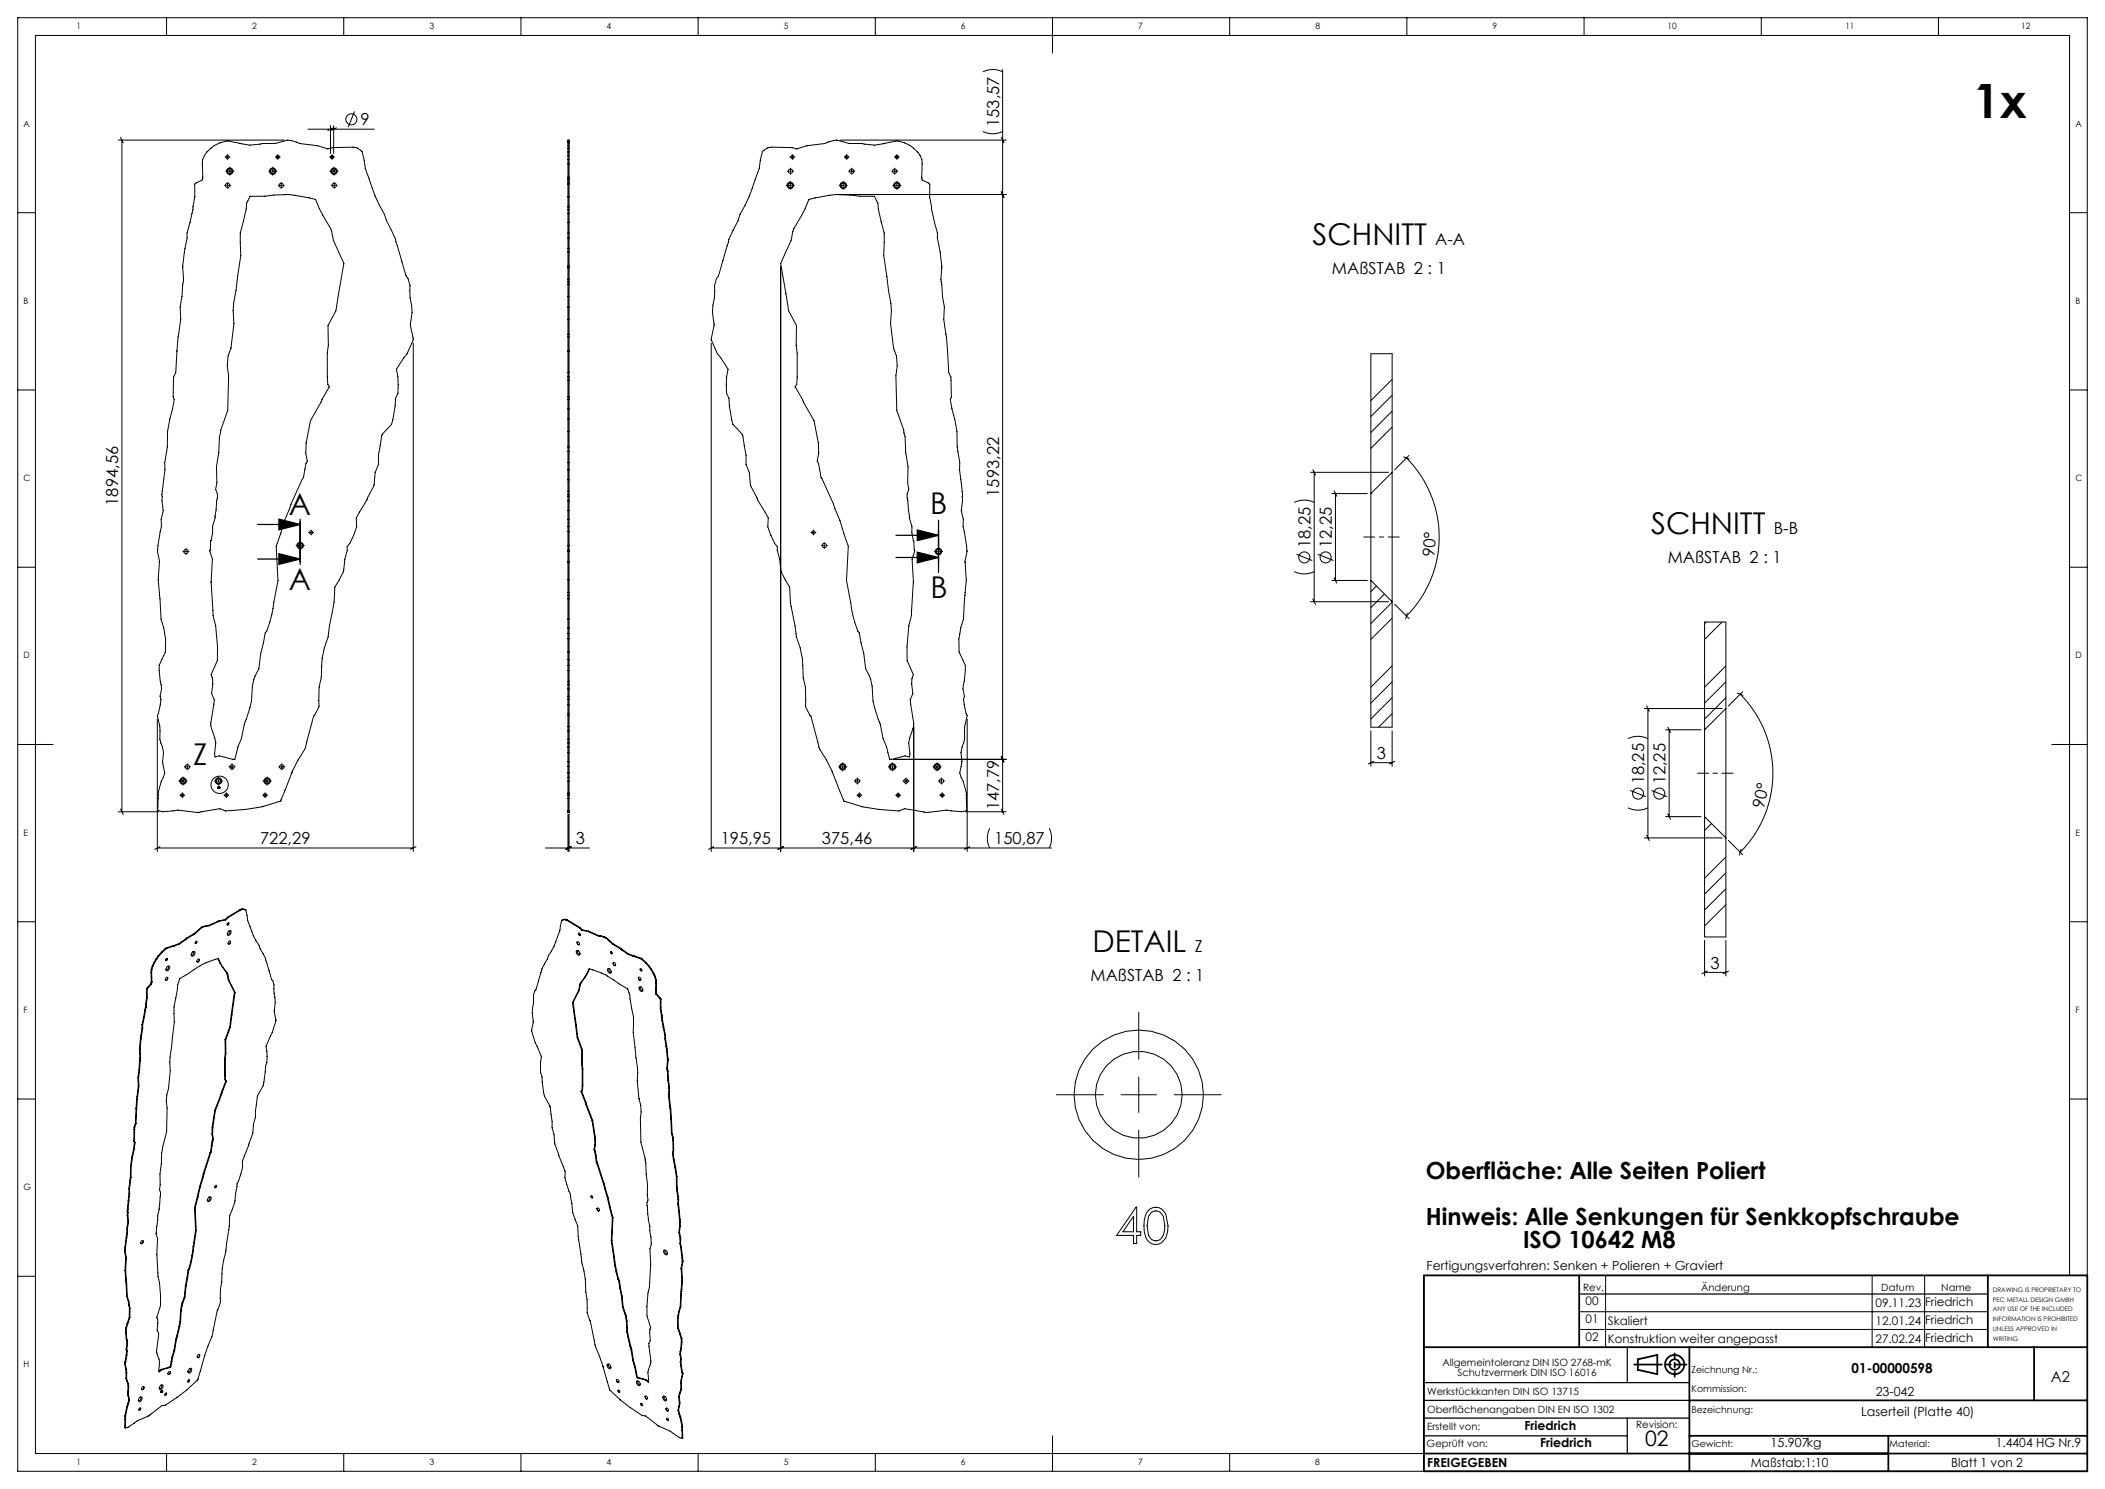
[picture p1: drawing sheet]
<svg xmlns="http://www.w3.org/2000/svg" width="594mm" height="420mm" viewBox="0 0 594 420" stroke-linecap="round" stroke-linejoin="round" font-family="sans-serif">
<defs><g id="words">
<text font-size="13.3" x="556.9" y="33.2">1x</text>
<g font-size="8.5">
<text x="370.4" y="69.1">SCHNITT</text>
<text x="81.5" y="145.3">A</text>
<text x="262.5" y="145.1">B</text>
<text x="465.9" y="150.6">SCHNITT</text>
<text x="81.5" y="166.3">A</text>
<text x="262.6" y="168.6">B</text>
<text x="54.6" y="215.9">Z</text>
<text x="308.2" y="268.5">DETAIL</text>
</g>
<g font-size="6.7">
<text x="402.3" y="332.6">Oberfläche: Alle Seiten Poliert</text>
<text x="402.3" y="345.5">Hinweis: Alle Senkungen für Senkkopfschraube</text>
<text x="429.8" y="352">ISO 10642 M8</text>
</g>
<text font-size="6" x="464.2" y="407.8">02</text>
<g font-size="4.7">
<text x="101.7" y="35.4">9</text>
<text x="281.9" y="35.8" transform="rotate(-90 281.9 35.8)">153,57</text>
<text x="405" y="69.1">A-A</text>
<text x="375.8" y="77.3">MAßSTAB 2 : 1</text>
<text x="33.4" y="142.6" transform="rotate(-90 33.4 142.6)">1894,56</text>
<text x="281.9" y="140.1" transform="rotate(-90 281.9 140.1)">1593,22</text>
<text x="369.8" y="154.7" transform="rotate(-90 369.8 154.7)">18,25</text>
<text x="375.8" y="154.7" transform="rotate(-90 375.8 154.7)">12,25</text>
<text x="500.5" y="150.6">B-B</text>
<text x="404.8" y="157.1" transform="rotate(-86 404.8 157.1)">90°</text>
<text x="470.6" y="158.8">MAßSTAB 2 : 1</text>
<text x="388.6" y="214.1">3</text>
<text x="463.9" y="221.3" transform="rotate(-90 463.9 221.3)">18,25</text>
<text x="469.9" y="221.3" transform="rotate(-90 469.9 221.3)">12,25</text>
<text x="281.9" y="228.6" transform="rotate(-90 281.9 228.6)">147,79</text>
<text x="497.7" y="228.3" transform="rotate(-77 497.7 228.3)">90°</text>
<text x="73.4" y="238.2">722,29</text>
<text x="162.5" y="238.2">3</text>
<text x="203.4" y="238.2">195,95</text>
<text x="231.9" y="238.2">375,46</text>
<text x="280.6" y="238.2">150,87</text>
<text x="337.1" y="268.5">Z</text>
<text x="482.7" y="273.3">3</text>
<text x="307.7" y="276.7">MAßSTAB 2 : 1</text>
</g>
<text font-size="4.2" x="578.7" y="389.8">A2</text>
<text font-size="3.9" x="522.5" y="387.2">01-00000598</text>
<g font-size="3.5">
<text x="402.6" y="358.2">Fertigungsverfahren: Senken + Polieren + Graviert</text>
<text x="529.3" y="393.8">23-042</text>
<text x="525.2" y="399.3">Laserteil (Platte 40)</text>
<text x="430.2" y="403.4">Friedrich</text>
<text x="402.7" y="413.9">FREIGEGEBEN</text>
<text x="434.6" y="408.2">Friedrich</text>
<text x="494" y="413.9">Maßstab:1:10</text>
<text x="499.6" y="408.2">15.907kg</text>
<text x="550.6" y="413.9">Blatt 1 von 2</text>
<text x="563.2" y="408.2">1.4404 HG Nr.9</text>
</g>
<g font-size="3.3">
<text x="447.5" y="368.2">00</text>
<text x="529.2" y="368.8">09.11.23</text>
<text x="543.2" y="368.5">Friedrich</text>
<text x="447.5" y="373.2">01</text>
<text x="453.7" y="373.8">Skaliert</text>
<text x="529.2" y="373.8">12.01.24</text>
<text x="543.2" y="373.5">Friedrich</text>
<text x="447.5" y="378.2">02</text>
<text x="453.7" y="378.8">Konstruktion weiter angepasst</text>
<text x="529.2" y="378.8">27.02.24</text>
<text x="543.2" y="378.5">Friedrich</text>
</g>
<g font-size="2.8">
<text x="446.7" y="364.1">Rev.</text>
<text x="480" y="364.1">Änderung</text>
<text x="530.9" y="364.1">Datum</text>
<text x="547.8" y="364.1">Name</text>
<text x="407" y="385.2">Allgemeintoleranz DIN ISO 2768-mK</text>
<text x="411.3" y="388">Schutzvermerk DIN ISO 16016</text>
<text x="402.7" y="393.4">Werkstückkanten DIN ISO 13715</text>
<text x="402.7" y="398.6">Oberflächenangaben DIN EN ISO 1302</text>
<text x="402.7" y="403.4">Erstellt von:</text>
<text x="461.7" y="402.7">Revision:</text>
<text x="402.6" y="408.2">Geprüft von:</text>
</g>
<g font-size="2.7">
<text x="477.3" y="387.2">Zeichnung Nr.:</text>
<text x="477.3" y="392.7">Kommission:</text>
<text x="477.3" y="398.6">Bezeichnung:</text>
<text x="477.3" y="408.2">Gewicht:</text>
<text x="533.2" y="408.2">Material:</text>
</g>
<g font-size="2.5">
<text x="21.6" y="8.2">1</text>
<text x="71.2" y="8.2">2</text>
<text x="121.2" y="8.2">3</text>
<text x="171.2" y="8.2">4</text>
<text x="221.2" y="8.2">5</text>
<text x="271.2" y="8.2">6</text>
<text x="321.2" y="8.2">7</text>
<text x="371.2" y="8.2">8</text>
<text x="421.2" y="8.2">9</text>
<text x="470.5" y="8.2">10</text>
<text x="520.8" y="8.2">11</text>
<text x="570.3" y="8.2">12</text>
<text x="6.7" y="35.7">A</text>
<text x="585.7" y="35.7">A</text>
<text x="6.7" y="85.7">B</text>
<text x="585.7" y="85.7">B</text>
<text x="6.7" y="135.7">C</text>
<text x="585.7" y="135.7">C</text>
<text x="6.7" y="185.7">D</text>
<text x="585.7" y="185.7">D</text>
<text x="6.7" y="235.7">E</text>
<text x="585.7" y="235.7">E</text>
<text x="6.7" y="285.7">F</text>
<text x="585.7" y="285.7">F</text>
<text x="6.7" y="335.7">G</text>
<text x="6.7" y="385.7">H</text>
<text x="21.6" y="413.2">1</text>
<text x="71.2" y="413.2">2</text>
<text x="121.2" y="413.2">3</text>
<text x="171.2" y="413.2">4</text>
<text x="221.2" y="413.2">5</text>
<text x="271.2" y="413.2">6</text>
<text x="321.2" y="413.2">7</text>
<text x="371.2" y="413.2">8</text>
</g>
<g font-size="1.8">
<text x="562.4" y="364.4">DRAWING IS PROPRIETARY TO</text>
<text x="562.4" y="367.2">PEC METALL DESIGN GMBH</text>
<text x="562.4" y="369.9">ANY USE OF THE INCLUDED</text>
<text x="562.4" y="372.7">INFORMATION IS PROHIBITED</text>
<text x="562.4" y="375.4">UNLESS APPROVED IN</text>
<text x="562.4" y="378.2">WRITING</text>
</g>
</g></defs>
<g fill="none" stroke="#000" stroke-width=".28">
<path d="M47 5v5M97 5v5M147 5v5M197 5v5M247 5v5M282.9 19.6v209.4M297 5v10M347 5v5M397 5v5M447 5v5M497 5v5M547 5v5"/>
<path d="M33.4 39.5h46.8M34 38.8l.8 1.5M34.4 39.5v189.5M86.9 36.4h18.7M93.3 35.4v7.9M94 36.1l-1.5 .7M94.2 35.4v7.9M94.9 36.1l-1.5 .7M100 31.4l-1.7 4.5M160.3 39.5h.3v189.7h-.3zM160.3 39.8h.3M160.3 39.7h.3"/>
<path d="M237.1 39.5h46.8M277.4 37.1a6.2 6.2 0 0 0 5.5 0M277.4 20.3a6.2 6.2 0 0 1 5.5 0M282.5 38.8l.8 1.5M5 60h5M58.4 42.9a7.9 7.9 0 0 1 9.4-2.5 10.1 10.1 0 0 0 6.3 .1h3.7l3.4-1 3.4 1 5.1 .6 2.8 .9 1.3-.4 5.8-.1a3.4 3.4 0 0 1 2.6 1.2l.9 4.8 1.1 3a40.7 40.7 0 0 0 4.3 10l.5 1.7 2.6 5.3 3 10.3 .5 .7 .6 2v3.5a14.9 14.9 0 0 1 .1 7.8l.8 4.1-1.7 3.9-3 4.4 .4 2.1v4.6l-.7 1.5-.1 2.1-.6 3.9-.4 1.3-2.6 2.8-.2 .5-.9 5.4v2.6l-.9 2.3-.4 3.8-1.9 3.9-3.1 5.1 .2 2.5-2 4.6-.7 1v1l-.7 2.5-.4 3.6-2.4 4.3-.2 4.2-1.3 6.7-.4 3.1a26.3 26.3 0 0 0-1.9 11.5l-.7 2.7v5.5l-1.2 2.4-.3 .3-2.5 9.4a21.7 21.7 0 0 0-3.6 6.6l-3.2 8a46 46 0 0 1-15.5 2.7l-1.7-.6-6.2 1.1-5.6-.7-4.3 .5-1.4-.4a19 19 0 0 1 1.6-9.3l.4-1.3-.6-3.1a10.4 10.4 0 0 0-.8-6.4v-3.6l-.7-3.1 .3-.6 .5-2.4 .2-1.6-.2-.8 .4-2.1-.7-5.2v-1.4l1.8-3.8a23 23 0 0 0-1.3-9.3l-.4-6.6a29.7 29.7 0 0 1 0-9.6 14.1 14.1 0 0 1 .2-8.5l.4-1.4-.1-2 .6-2.5-.4-2.7 .1-1.3a32.5 32.5 0 0 1 .7-7.5v-2l.7-4.4 .1-4.4 1.9-9-.3-.7 .1-5.7 .6-1.3 .6-10 .8-4.9-.2-3.5 .5-3a32 32 0 0 0 .3-8.4l.4-4.1 .8-4v-1.4l1.6-6.6 .6-3.6-.1-3.6 2.1-1.1 .2-.9v-4.9zM63.4 52.3h.3M63.5 44.3h.2M63.7 48.3h.6M64 44.3h.5M64 52.3h.5M64.2 43.6v.2"/>
<path d="M64.2 44v.5M64.2 44.8v.2M64.2 51.4v.4M64.2 52v.5M64.2 52.8v.4M64.6 48.3h.5M64.7 44.3h.2M64.7 52.3h.4M64.8 47.1v.7M64.8 48v.5M64.8 48.8v.7M65.3 48.3h.7"/>
<path d="M70.5 55.4l4.3-.1a29 29 0 0 1 14.3 1l2 4.4 2.2 3.8 .8 3.3 2.9 6.5-2.2 13.4-2.2 4.1 .1 5.6-.3 2.2v6.8l.1 2 .4 .7-5.3 9.5-1.2 6.3-.1 2.9 .4 2.3-.4 .7-.7 3.9a130.9 130.9 0 0 0-7.7 19.4l.5 9.7-1.1 6.2a31.4 31.4 0 0 1-2 8.1l-.5 .4-1.2 5.8-.6 4.3a14.2 14.2 0 0 0-2 9.2l-.5 1.8a42.5 42.5 0 0 0-2.4 8.7l-1 2.4-.8 3.5-4.4-1-1.2 .3-.2-.8 .4-3.2-1.4-4.8 1-7.3-.8-1.7a6.9 6.9 0 0 0-.1-5.4l1.7-4 .1-3.8-.5-6-.8-2.9a71.6 71.6 0 0 1-.2-15.8l-.7-2.4 .2-2.8 .6-2.4v-1.7a36.9 36.9 0 0 0 1.4-9.1l-.5-1.4 .3-1.9-.1-4.4 .6-4 .2-4.6 .4-1.8 2-5.5 .2-9.8a11 11 0 0 1 .7-7.9l.8-6.8-.2-3.7 .1-2.1 2-13.5-.1-6.3 1.7-6.7 .1-1.7zM75.8 48.3h.7M76.7 48.3h.5M77 47.1v.7M77 48v.5M77 48.8v.7M77.5 48.3h.6M77.7 44.3h.2M78.1 44.3h.5M78.4 43.6v.2M78.4 44v.5M78.4 44.8v.2"/>
<path d="M78.5 52.3h.4M78.9 44.3h.2M79.1 52.3h.5M79.4 51.4v.4M79.4 52v.5M79.4 52.8v.4M79.9 52.3h.3M93 44.3h.2M93.1 48.3h.7M93.4 52.3h.4M93.5 44.3h.5M93.7 43.6v.2"/>
<path d="M93.7 44v.5M93.7 44.8v.2M94 48.3h.5M94.1 52.3h.5M94.2 44.3h.2M94.3 47.1v.7M94.3 48v.5M94.3 48.8v.7M94.3 51.4v.4M94.3 52v.5M94.3 52.8v.4M94.8 48.3h.6"/>
<path d="M94.8 52.3h.4M160.3 59.1h.3M160.3 58.3h.3M160.3 55.5h.3M160.3 51.9h.3M160.3 51.6h.3M160.3 50.8h.3M160.3 50.4h.3M160.3 46.2h.3M160.3 45h.3M160.3 49.9h.3M160.3 43.8h.3"/>
<path d="M160.3 42.9h.3M160.3 41.8h.3M160.3 41.1h.3M160.3 40.3h.3M215.1 42.7a3.4 3.4 0 0 1 2.6-1.2l5.8 .1 1.3 .4 2.8-.9 5.1-.6 3.4-1 3.5 1h3.6a10.8 10.8 0 0 0 6.5-.1 7.7 7.7 0 0 1 9.2 2.5l1.2 2.1v4.9l.2 .9 2.1 1.1-.1 3.6 .6 3.6 1.6 6.6v1.4l.8 4a21.3 21.3 0 0 1 .2 7.7l.5 4.8 .5 3-.2 3.5 .8 4.9 .6 10 .6 1.3 .2 5.7-.3 .7 1.8 9 .1 4.4 .7 4.4v2a32.5 32.5 0 0 1 .7 7.5l.1 1.3-.4 2.7 .6 2.5v2l.3 1.4a15.7 15.7 0 0 1 .2 8.7l.4 4.9-.8 11.1a23 23 0 0 0-1.3 9.3l1.8 3.8v1.4l-.7 5.2 .5 2.1-.3 .8 .2 1.6 .5 2.4 .3 .6-.7 3.1v3.6a10.4 10.4 0 0 0-.8 6.4l-.6 3.1 .4 1.3a9.2 9.2 0 0 1 1.5 5.9l.1 3.4-1.4 .4-4.3-.5-5.6 .7-6.2-1.1-1.6 .6a43.4 43.4 0 0 1-15.6-2.7l-3.2-8.2a26.2 26.2 0 0 0-3.6-6.4l-2.5-9.4-.3-.3-1.2-2.4v-5.5l-.6-2.7a26.3 26.3 0 0 0-2-11.5l-.4-3.1-1.3-6.7-.2-4.2-2.3-4.3-.5-3.6-.7-2.5 .1-1-.8-1-1.9-4.6 .1-2.5-3-5.1-2-3.9-.3-3.8-1-2.3v-2.6l-.9-5.4-.2-.5-2.6-2.8-.3-1.3-.7-3.9-.1-2.1-.7-1.5v-4.6l.5-2.1-3.1-4.4-1.7-4a11.9 11.9 0 0 0 .3-7.7l.6-4.1v-3.5l.6-2 .6-.7 2.9-10.3 2.6-5.3 .5-1.7a40.7 40.7 0 0 0 4.3-10l1.2-3zM221.8 52.3h.7M222.2 48.3h.4M222.8 52.3h.5M222.8 48.3h.5M222.9 44.3h.2M223 51.1v.7M223 52v.5"/>
<path d="M223 52.8v.7M223.1 47.4v.4M223.1 48v.5M223.1 48.8v.4M223.4 44.3h.5M223.5 52.3h.7M223.6 48.3h.3M223.6 43.6v.2M223.6 44v.5M223.6 44.8v.2M224.1 44.3h.2M228.3 56.3a29 29 0 0 1 14.3-1l4.2 .1 .9 1.9 .2 1.7 1.6 6.7-.1 6.3 2 13.5 .1 2.1-.2 3.7 .8 6.8a11 11 0 0 1 .7 7.9l.3 9.8 1.9 5.5 .4 1.8 .2 4.6 .6 4-.1 4.4 .4 1.9-.5 1.4 .2 1.7a29.5 29.5 0 0 0 1.1 7.4v1.7l.6 2.4 .2 2.8-.7 2.4a71.6 71.6 0 0 1-.2 15.8l-.7 2.9-.6 6 .1 3.8 1.7 4a6.9 6.9 0 0 0-.1 5.4l-.7 1.7 .9 7.3-1.4 4.8 .4 3.2-.2 .8-1.2-.3-4.4 1-.8-3.5-1-2.4a42.5 42.5 0 0 0-2.4-8.7l-.4-1.8a14.2 14.2 0 0 0-2.1-9.2l-.6-4.3-1.2-5.8-.4-.4a31.4 31.4 0 0 1-2-8.1l-1.2-6.2 .5-9.7-2.4-7.3a102.5 102.5 0 0 0-5.3-12.1l-.7-3.9-.4-.7 .4-2.3-.1-2.9-1.2-6.3-5.3-9.5 .4-.7 .2-2v-6.8l-.3-2.2 .1-5.6-2.3-4.1-2.2-13.4 2.9-6.5 .8-3.3 2.2-3.8z"/>
<path d="M236.8 52.3h.7M236.9 54.9h47M237.7 52.3h.5M238 51.1v.7M238 52v.5M238 52.8v.7M238.2 44.3h.2M238.5 52.3h.6M238.7 44.3h.5M238.9 43.6v.2M238.9 44v.5M238.9 44.8v.2"/>
<path d="M239.4 44.3h.2M239.5 48.3h.4M240.1 48.3h.5M240.4 47.4v.4M240.4 48v.5M240.4 48.8v.4M240.9 48.3h.3M251.6 48.3h.4M251.9 52.3h.7M252.2 48.3h.5M252.4 44.3h.2M252.5 47.4v.4"/>
<path d="M252.5 48v.5M252.5 48.8v.4M252.8 52.3h.5M252.9 44.3h.5M253 48.3h.3M253.1 51.1v.7M253.1 52v.5M253.1 52.8v.7M253.1 43.6v.2M253.1 44v.5M253.1 44.8v.2M253.6 52.3h.7"/>
<path d="M253.6 44.3h.2M282.5 54.1l.8 1.5M584 60h5M160.3 75.5h.3M160.3 75.2h.3M160.3 75h.3M160.3 78.8h.3M160.3 71.1h.3M160.3 79.5h.3M160.3 70.1h.3M160.3 67.1h.3M160.3 65.7h.3"/>
<path d="M160.3 62.7h.3M160.3 60.2h.3M220.3 75.3v164.9M116.6 96.8v143.4M160.3 99.1h.3M160.3 98.9h.3M160.3 95h.3M160.3 94.3h.3M160.3 90.1h.3M160.3 86.6h.3M160.3 83.6h.3M160.3 80.1h.3"/>
<path d="M200.7 96.8v143.4M5 110h5M160.3 118.2h.3M160.3 115.3h.3M160.3 112.7h.3M160.3 112h.3M160.3 107.2h.3M160.3 106.3h.3M160.3 105h.3M392.8 107l-6 6M392.8 111.5l-6 6M392.8 116l-6 6"/>
<path d="M584 110h5M160.3 139.6h.3M160.3 138.6h.3M160.3 135.3h.3M160.3 132.5h.3M160.3 130.5h.3M160.3 127.4h.3M160.3 126.1h.3M160.3 121.7h.3M369.8 133.2h22M370.5 132.5l.7 1.5M370.8 133.2v36.5"/>
<path d="M375.8 139.2h10M376.5 138.5l.7 1.5M376.8 139.2v24.5M386.8 139.2v24.5M392.8 120.5l-6 6M392.8 133.2v36.5M392.8 133.2v-33.4h-6v39.4M392.8 133.2l-6 6M396.1 128.9l1.6 .6M396.9 129.2a31.5 31.5 0 0 1 0 44.6M397.6 128.5l-4 4M5 160h5"/>
<path d="M51.6 155.6h.4M52.2 155.6h.5M52.5 154.7v.4M52.5 155.3v.5M52.5 156.1v.3M53 155.6h.3M83.5 153.9h.7M84.5 153.9h.5M84.7 152.7v.7M84.7 153.6v.5M84.7 154.4v.6M85.2 153.9h.7"/>
<path d="M87.1 150.2h.2M87.5 150.2h.5M87.8 149.5v.2M87.8 149.9v.5M87.8 150.7v.2M88.3 150.2h.2M160.3 155.5h.3M160.3 155.2h.3M160.3 158.4h.3M160.3 153.9h.3M160.3 149.9h.3M160.3 158.6h.3"/>
<path d="M160.3 148.5h.3M160.3 146.5h.3M160.3 144h.3M160.3 140h.3M160.3 141.3h.3M228.8 150.2h.2M229.3 150.2h.5M229.5 149.5v.2M229.5 149.9v.5M229.5 150.7v.2M230 150.2h.2M231.7 153.9h.4"/>
<path d="M232.4 153.9h.5M232.6 153v.4M232.6 153.6v.5M232.6 154.4v.3M233.1 153.9h.4M263.7 155.6h.6M264.6 155.6h.5M264.8 154.4v.7M264.8 155.3v.5M264.8 156.1v.6M265.3 155.6h.7M365.2 141.7a6.3 6.3 0 0 1 5.6 0"/>
<path d="M365.8 156.3l4.5 1.8M371.8 156.3l4.5 1.8M584 160h5M160.3 163.5h.3M160.3 167.1h.3M160.3 168h.3M160.3 168.9h.3M160.3 174.6h.3M160.3 177.1h.3M160.3 178.8h.3M365.2 161.2a6.3 6.3 0 0 0 5.6 0M369.8 169.7h22"/>
<path d="M370.5 169l.7 1.5M375.8 163.7h10M376.5 163l.7 1.5M386.8 163.7v41.4h6v-35.4M386.8 163.7l6 6M388.4 165.3l-1.6 1.6M390.7 167.5l-3.9 3.9M392.8 169.9l-6 6M392.8 174.3l-6 6M393.6 170.4l4 4.1M397.1 172.9l-.4 1.7M481.4 175.5l-.4 .4"/>
<path d="M485.9 175.5l-4.9 4.9M160.3 198.8h.3M160.3 189.1h.3M160.3 187.7h.3M160.3 192.2h.3M160.3 186h.3M160.3 196.4h.3M160.3 194.3h.3M160.3 197.2h.3M160.3 193h.3M160.3 183.9h.3M160.3 180.2h.3"/>
<path d="M392.8 187.8l-6 6M392.8 192.3l-6 6M392.8 196.8l-6 6M464 199.9h22M464.6 199.1l.8 1.5M465 199.9v36.5M487 187.8l-6 6M487 192.3l-6 6M487 196.8l-6 6M487 199.9v-24.4h-6v30.4M487 199.9v36.5M487 199.9l-6 6"/>
<path d="M490.3 195.5l1.5 .6M491.1 195.8a31.5 31.5 0 0 1 0 44.6M491.8 195.1l-4.1 4M5 210h10M44.4 202.8v37.4M51.7 219.1v.7M52 216.3h.4M52.6 216.3h.5M52.9 215.4v.4M52.9 216.1v.5M52.9 216.8v.4M53.4 216.3h.3"/>
<path d="M61.7 219.1v.7M64.6 216.3h.4M65.2 216.3h.5M65.5 215.4v.4M65.5 216.1v.5M65.5 216.8v.4M66 216.3h.3M75.4 219.1v.7M78.7 216.3h.3M79.3 216.3h.5M79.5 215.4v.4M79.5 216.1v.5"/>
<path d="M79.5 216.8v.4M80 216.3h.4M160.3 201.8h.3M160.3 201.2h.3M160.3 204.9h.3M160.3 206.2h.3M160.3 208.5h.3M160.3 209.6h.3M160.3 210.7h.3M160.3 219.3h.3M160.3 212.3h.3M160.3 214.9h.3"/>
<path d="M160.3 216.2h.3M160.3 218h.3M236.6 216.3h.7M237.5 216.3h.5M237.8 215.1v.7M237.8 216.1v.5M237.8 216.8v.7M238.3 216.3h.7M241.9 219.4v.4M250.7 216.3h.6M251.6 216.3h.5M251.8 215.1v.7"/>
<path d="M251.8 216.1v.5M251.8 216.8v.7M252 214.2h31.9M252.3 216.3h.7M255.7 219.4v.4M257.8 204.9v35.3M263.3 216.3h.6M264.2 216.3h.5M264.4 215.1v.7M264.4 216.1v.5M264.4 216.8v.7M264.9 216.3h.7"/>
<path d="M265.7 219.4v.4M272.9 202.8v37.4M282.5 213.4l.8 1.6M386.8 206.1v10M386.8 215.1h6M387.6 214.7l-1.5 .8M392.8 201.3l-3.8 3.8M392.8 206.1v10M393.6 214.7l-1.5 .8M459.4 208.4a6.3 6.3 0 0 1 5.6 0M470 205.9h10M470.6 205.1l.8 1.5"/>
<path d="M471 205.9v24.5M481 205.9v24.5M579 210h10M33.4 229h11.5M34 228.2l.8 1.5M44.4 239.2h72.2M45.2 238.8l-1.6 .8M50.5 220.3h.7M50.8 224.3h.2M51.2 224.3h.5M51.4 220.3h.5M51.5 223.6v.2"/>
<path d="M51.5 224.1v.5M51.5 224.8v.2M51.7 220.1v.5M51.7 220.8v.7M52 224.3h.2M52.2 220.3h.6M60.5 220.3h.7M61.4 220.3h.5M61.7 220.1v.5M61.7 220.8v.7M61.7 222.2h-.3l.2-.2v.4v-.5l-.3 .4h.4M61.8 221.9l.2 .1-.1 .4-.1-.1z"/>
<path d="M61.8 222h.2l-.1 .4zM62.2 220.3h.6M63.2 224.3h.2M63.6 224.3h.5M63.9 223.6v.2M63.9 224.1v.5M63.9 224.8v.2M64.4 224.3h.2M74.1 224.3h.2M74.2 220.3h.7M74.6 224.3h.5M74.8 223.6v.2"/>
<path d="M74.8 224.1v.5M74.8 224.8v.2M75.1 220.3h.5M75.3 224.3h.2M75.4 220.1v.5M75.4 220.8v.7M75.9 220.3h.7M117.4 238.8l-1.5 .8M153.9 239.2h12.4M160.3 229h.3M160.3 229.6v10.6M160.3 228.6h.3"/>
<path d="M160.3 225.2h.3M160.3 223.7h.3M160.3 220.4h.3M160.3 224.3h.3M160.3 229.1h.3M160.6 229.6v10.6M161 238.8l-1.5 .8M161.3 238.8l-1.5 .8M200.7 239.2h96M201.5 238.8l-1.6 .8M221.1 238.8l-1.6 .8M241.1 220.3h.3"/>
<path d="M241.7 220.3h.5M241.8 224.3h.2M241.9 220.1v.5M241.9 220.8v.4M242.3 224.3h.5M242.4 220.3h.4M242.5 223.6v.2M242.5 224.1v.5M242.5 224.8v.2M243 224.3h.2M252.7 224.3h.2M253.2 224.3h.5"/>
<path d="M253.4 223.6v.2M253.4 224.1v.5M253.4 224.8v.2M253.9 224.3h.2M254.8 220.3h.4M255.4 220.3h.5M255.7 220.1v.5M255.7 220.8v.4M256.2 220.3h.3M258.6 238.8l-1.5 .8M264.8 220.3h.4M265.2 224.3h.2"/>
<path d="M265.4 220.3h.5M265.6 224.3h.5M265.7 220.1v.5M265.7 220.8v.4M265.9 223.6v.2M265.9 224.1v.5M265.9 224.8v.2M266.2 220.3h.3M266.4 224.3h.2M272.4 229h11.5M273.7 238.8l-1.5 .8M279.3 233.6a6.2 6.2 0 0 0 0 5.6"/>
<path d="M282.5 228.2l.8 1.5M296.1 233.6a6.2 6.2 0 0 1 0 5.6M459.4 227.9a6.3 6.3 0 0 0 5.6 0M460 223l4.5 1.7M464 236.4h22M464.6 235.6l.8 1.5M466 223l4.5 1.7M470 230.4h10M470.6 229.6l.8 1.5M481 230.4v33.9h6v-27.9M481 230.4l6 6M483 232.3l-2 2"/>
<path d="M487.7 237.1l4.1 4M491.3 239.6l-.5 1.6M5 260h5M61.7 259.8l.2 .1M61.7 259.8l-2.9 1.2M61.8 259.7l.2 .1M61.8 259.7l-.1 .1M61.9 259.9l-2.9 1.2M62 259.8l-.1 .1M63.5 259.4l.2 .1M63.5 259.4l-1.7 .3M63.7 259.5l-1.7 .3"/>
<path d="M64.2 258.7l.2 .1M64.2 258.7l-.7 .7M64.4 258.8l-.7 .7M67.7 256.6l.2 .1M67.7 256.6l-3.5 2.1M67.9 256.7l-3.5 2.1M68.1 256.4l.2 .1M68.1 256.4l-.4 .2M68.3 256.5l-.4 .2M68.4 256.4l.2 .1M68.4 256.4h-.3M68.4 256.4l.5 .1"/>
<path d="M68.6 256.5h-.3M68.6 256.5l.8 .2M68.9 256.5l.5 .2M68.9 256.5l.3 .1M69.4 256.7l.5 2.9 .6 1.7a16.3 16.3 0 0 0 2.6 5.3l.3 1a27.1 27.1 0 0 1 3.3 8.7l.3 .3 .3 1.2v1a20.4 20.4 0 0 1 .1 6.6l.5 2.5M158.5 259.6l-.5 2.9-.7 1.7a16.3 16.3 0 0 1-2.5 5.3l-.3 1a27.1 27.1 0 0 0-3.3 8.8l-.3 .2-.4 1.2 .1 1a20.4 20.4 0 0 0-.1 6.6l-.5 2.5a33.6 33.6 0 0 0 2.8 7.3 11.2 11.2 0 0 0 .2 5.7 12.7 12.7 0 0 0 2.3 8.5l.5 4v1.8l.5 1.9a12.7 12.7 0 0 0 1.4 6l1.8 4.5-.1 1.7 1.6 4.7 .4 2.6a12.7 12.7 0 0 0 1.6 6.3l.2 2.9 1 7.3a25.5 25.5 0 0 1 1.1 8.5l.4 2v3.8a27.6 27.6 0 0 1 2.2 9.1l2.2 5.8 1.9 6.9 .3 .2a41.4 41.4 0 0 0 8.9 7l1 .1 3.6 2.8a17.1 17.1 0 0 1 5.9 3.3l.8 .2M158.8 259.5l-.3 .1M158.9 259.4l-.1 .1M158.9 259.4l-.4 .2M159.3 259.4l-.5 .1M159.3 259.4l.3 .1M159.5 259.3l-.2 .1"/>
<path d="M159.5 259.3l.3 .1M159.5 259.3l-.6 .1M159.6 259.5l.4 .1M159.8 259.4l-.2 .1M159.8 259.4l.4 .1M160 259.6l3.4 2.1M160.2 259.5l-.2 .1M160.2 259.5l3.4 2.1M487 241.7l-6 6M487 246.2l-6 6M487 250.7l-6 6M487 255.2l-6 6"/>
<path d="M584 260h5M41.3 278.9l.2 .1M41.3 278.9l.1 2.4M41.5 279v2.4M41.6 278.5l.2 .1M41.6 278.5l-.3 .4M41.8 278.6l-.3 .4M42.6 277.4l.2 .1M42.6 277.4l-1 1.1M42.6 274.3l.2 .1M42.6 274.3l.1 2.5M42.7 273.4l.1 .1"/>
<path d="M42.7 273.4l-.1 .9M42.7 277.1l.1 .1M42.7 277.1l-.1 .3M42.7 276.8l.2 .1M42.7 276.8v.3M42.8 277.5l-1 1.1M42.8 274.4l.1 2.5M42.8 273.5v.9M42.8 277.2v.3M42.9 276.9l-.1 .3M43 272.5l.1 .1M43 272.5l-.3 .9"/>
<path d="M43.1 272.6l-.3 .9M43.4 271.6l.1 .1M43.4 271.6l-.4 .9M43.5 271.7l-.4 .9M44.1 270.4l.1 .1M44.1 270.4l-.7 1.2M44.2 270.5l-.7 1.2M44.6 269.6l.2 .1M44.6 269.6l-.5 .8M44.8 269.7l-.6 .8M45.5 268.6l.2 .1M45.5 268.6l-.9 1"/>
<path d="M45.7 268.7l-.9 1M46.6 267.7l.1 .1M46.6 267.7l-1.1 .9M46.7 267.8l-1 .9M46.8 267.4l.2 .1M46.8 267.4l-.2 .3M46.9 275.8a.34 .34 0 0 1 .5 0 .34 .34 0 0 1-.2 .5l-.1 .1a.34 .34 0 0 1-.5 0 .34 .34 0 0 1 .2-.5zM46.9 270.4a.27 .27 0 0 1 .3 .4 .27 .27 0 0 1-.5 0zM47 267.4l.2 .1M47 267.4h-.2M47 267.5l-.3 .3M47.1 270.3l-.4 .6"/>
<path d="M47.2 272.7l.1-.1a.46 .46 0 0 1 .7 .1 .46 .46 0 0 1-.3 .7 .51 .51 0 0 1-.7 .4 .51 .51 0 0 1 0-.9zM47.2 267.5h-.2M47.3 272.6a.43 .43 0 0 1 .1 .6 .43 .43 0 0 1-.6 .2M47.3 275.8l-.4 .8M48.8 266.8l.2 .1M48.8 266.8l-1.8 .6M48.9 266.7l.2 .1M48.9 266.7l-.1 .1M49 266.9l-1.8 .6M49.1 266.7l.2 .1M49.1 266.7h-.2M49.1 266.8l-.1 .1"/>
<path d="M49.3 266.8h-.2M50.5 266.1l.2 .1M50.5 266.1l-1.4 .6M50.7 266.2l-1.4 .6M52.2 264.9l.2 .1M52.2 264.9l-1.7 1.2M52.4 265l-1.7 1.2M52.6 264.6l.2 .1M52.6 264.6l-.4 .3M52.8 264.7l-.4 .3M54.3 268.6l.1-.1a.46 .46 0 0 1 .7 .1 .46 .46 0 0 1-.2 .7 .51 .51 0 0 1-.8 .4 .51 .51 0 0 1 0-.9zM54.4 268.5a.43 .43 0 0 1 .2 .6 .43 .43 0 0 1-.6 .1"/>
<path d="M54.8 263.3l.2 .1M54.8 263.3l-2.2 1.3M55 263.4l-2.2 1.3M55.2 265.6h.1a.27 .27 0 0 1 .2 .4 .27 .27 0 0 1-.4 0zM55.4 265.5l-.3 .6M55.8 270.6a.34 .34 0 0 1 .5 .1 .34 .34 0 0 1-.2 .5l-.1 .1a.34 .34 0 0 1-.5-.1 .34 .34 0 0 1 .2-.5zM56.3 270.7l-.5 .7M56.8 261.5l.2 .1M56.8 261.5l-2 1.8M57 261.6l-2 1.8M57.3 261.3l.2 .1M57.3 261.3l-.5 .2"/>
<path d="M57.5 261.4l-.5 .2M58.3 261.1l.1 .1M58.3 261.1l-1 .2M58.4 261.2l-.9 .2M58.8 261l.2 .1M58.8 261l-.5 .1M59 261.1l-.6 .1M61.5 270.4l.6 1.2M62.1 271.6l.1 .1M62.1 271.6l.5 1M62.2 271.7l.6 1M62.2 271.7l-.6-1.4-1 .4a19.9 19.9 0 0 0-7.4 3.9l-2.5 1.5-.5 1.6-1.1 6.3 .1 4.3-1.3 11.3a22.5 22.5 0 0 1-.8 9.2l-.1 10.5a29.2 29.2 0 0 0-1.5 9l-.4 2.9 .1 3-.2 1.4a7 7 0 0 1 .1 3.9l-.8 6.3a5.9 5.9 0 0 0 .2 3.5 55.7 55.7 0 0 0 .1 10.7l.4 1.8 .3 6.5-1 3.3a4.6 4.6 0 0 1 0 3.6l.5 .9-.6 5.3a7.9 7.9 0 0 1 .6 5.1l.1 .5 .7-.6"/>
<path d="M62.6 272.6l.2 .1M62.6 272.6l1.4 1.8M62.8 272.7l1.3 1.8M64 274.4l.1 .1M64 274.4l.1 .5M64.1 274.9l.2 .1M64.1 274.9l.3 1.5M64.1 274.5l.2 .5M64.3 260.4v-.1a.27 .27 0 0 1 .3 .4 .27 .27 0 0 1-.5 .1zM64.3 275l.3 1.5M64.4 276.4l.2 .1M64.4 276.4l1.7 3.4"/>
<path d="M64.4 260.3l-.3 .6M64.5 262.7l.1-.1a.46 .46 0 0 1 .7 .1 .46 .46 0 0 1-.2 .7 .51 .51 0 0 1-.8 .4 .51 .51 0 0 1 0-.9zM64.6 276.5l1.7 3.4M64.6 262.6a.43 .43 0 0 1 .2 .6 .43 .43 0 0 1-.6 .2M64.6 265.5a.33 .33 0 0 1 .5 .1 .33 .33 0 0 1-.2 .5l-.1 .1a.34 .34 0 0 1-.5-.1 .34 .34 0 0 1 .2-.5zM65.1 265.6l-.5 .7M66.1 279.8l.2 .1M66.1 279.8l-.8 6.3M66.3 279.9l-.9 6.3M162.7 268.2a.75 .75 0 0 1 .8 .4 .75 .75 0 0 1-.2 .9l-.6-.6zM162.8 265.8l.5 .7M162.9 265.6a.46 .46 0 0 1 .6 .3 .46 .46 0 0 1-.3 .6l-.3-.4z"/>
<path d="M163.2 268.2a.43 .43 0 0 0-.1 .6 .43 .43 0 0 0 .6 .2M163.3 263.2l.2 .1a.33 .33 0 0 1 .3 .4 .33 .33 0 0 1-.5 .2 .33 .33 0 0 1-.1-.5zM163.3 279.4l-1.8 3.4M163.4 263.2l.4 .6M163.4 261.7l.8 .7M163.5 279.3l-.2 .1M163.5 279.3l-1.8 3.4M163.6 277.9l-.3 1.5M163.6 261.6l-.2 .1M163.6 261.6l.8 .7M163.7 277.4l-.1 .5M163.7 277.8l-.1 .1"/>
<path d="M163.7 277.8l-.2 1.5M163.9 277.3l-.2 .1M163.9 277.3l-.2 .5M164.2 262.4l1.7 .3M164.4 262.3l-.2 .1M164.4 262.3l1.7 .3M165 275.6l-1.3 1.8M165.2 275.5l-.2 .1M165.2 275.5l-1.3 1.8M165.6 274.6l.6-1.3 1.1 .3a19.9 19.9 0 0 1 7.4 3.9l2.5 1.5 .5 1.6 1.1 6.3-.1 4.3 1.3 11.3a22.4 22.4 0 0 0 .8 9.2l.1 10.5a29.2 29.2 0 0 1 1.4 9l.4 2.9v3l.2 1.4a7 7 0 0 0-.1 3.9l.8 6.3a5.9 5.9 0 0 1-.2 3.5 55.8 55.8 0 0 1-.1 10.7l-.4 1.8-.3 6.5 1 3.3a4.6 4.6 0 0 0-.1 3.6l-.4 .9 .6 5.3a7.9 7.9 0 0 0-.7 5.1v.5l-.8-.6M165.6 274.6l-.6 1M165.8 274.5l-.2 .1"/>
<path d="M165.8 274.5l-.6 1M165.9 262.7l.1 .1M166 262.8l2.9 1.3M166.1 262.6l-.2 .1M166.1 262.6v.1M166.1 262.7l-.1 .1M166.1 262.7l3 1.3M166.4 273.3l-.6 1.2M168.9 264.1h.5M169.1 264l-.2 .1M169.1 264h.5M169.4 264.1l1 .2"/>
<path d="M169.6 264l-.2 .1M169.6 264l.9 .2M170.4 264.3l.5 .2M170.5 264.2l-.1 .1M170.5 264.2l.5 .2M170.9 264.5l2 1.9M171 264.4l-.1 .1M171 264.4l2.1 1.8M171.5 273.3a.75 .75 0 0 1 .8 .3 .75 .75 0 0 1-.1 .9l-.6-.4zM172 273.3a.43 .43 0 0 0-.1 .6 .43 .43 0 0 0 .6 .1M172.3 268.4l.4 .2v.5l-.4-.2zM172.4 268.4l.4 .6"/>
<path d="M172.9 266.4l2.2 1.2M173 271.7l.4 .7M173.1 266.2l-.2 .2M173.1 266.2l2.1 1.3M173.1 271.5a.46 .46 0 0 1 .6 .3 .46 .46 0 0 1-.3 .6l-.4-.4zM175.1 267.6l.3 .4M175.2 267.5l-.1 .1M175.2 267.5l.4 .3M175.4 268l1.8 1.1M175.6 267.8l-.2 .2M175.6 267.8l1.7 1.2M177.2 269.1l1.4 .6"/>
<path d="M177.3 269l-.1 .1M177.3 269l1.5 .6M178.6 269.7h.2M178.8 269.7l.1 .1M178.8 269.6l-.2 .1M178.8 269.6h.1M178.9 269.8l1.8 .6M178.9 269.6l-.1 .1M178.9 269.6l.1 .1M179 269.7l-.1 .1M179 269.7l1.9 .6M180.2 275.8l.4 .7"/>
<path d="M180.2 275.6a.46 .46 0 0 1 .6 .3 .46 .46 0 0 1-.3 .6l-.3-.4zM180.4 278.4a.75 .75 0 0 1 .9 .4 .75 .75 0 0 1-.2 .9l-.7-.6zM180.7 273.3l.4 .1v.5l-.4-.2zM180.7 270.4h.1M180.8 273.2l.3 .6M180.8 270.4l.3 .3M180.9 270.3l-.2 .1M180.9 270.3h.1M181 278.5a.43 .43 0 0 0-.2 .6 .43 .43 0 0 0 .6 .1M181 270.3l-.2 .1M181 270.3l.3 .3M181.1 270.7l1.1 .9"/>
<path d="M181.3 270.6l-.2 .1M181.3 270.6l1 .9M182.2 271.6l.9 1M182.3 271.5l-.1 .1M182.3 271.5l1 1M183.1 272.6l.5 .8M183.3 272.5l-.2 .1M183.3 272.5l.5 .8M183.6 273.4l.7 1.2M183.8 273.3l-.2 .1M183.8 273.3l.7 1.2M184.3 274.6l.4 .9"/>
<path d="M184.5 274.5l-.2 .1M184.5 274.5l.4 .9M184.7 275.5l.3 1M184.9 275.4l-.2 .1M184.9 275.4l.3 1M185 279.8v.3M185 276.5l.1 .8M185.1 277.3l-.1 2.5M185.2 279.7l-.2 .1M185.2 279.7v.3M185.2 280l-.2 .1M185.2 280l.1 .3"/>
<path d="M185.2 276.4l-.2 .1M185.2 276.4l.1 .8M185.3 277.2l-.2 .1M185.3 277.2l-.1 2.5M481 265.3v10M481 274.3h6M481.8 273.9l-1.5 .8M487 265.3v10M487.8 273.9l-1.5 .8M39.4 295.9l.1 .1M39.4 295.9v.2M39.4 296.1l.1 .1"/>
<path d="M39.4 296.1l.1 2.1M39.4 295.8l.1 .1M39.4 295.8v.1M39.4 299.3l.1 .1M39.4 299.3l-.2 2.4M39.5 298.8l.1 .1M39.5 298.8l-.1 .5M39.5 298.2l.2 .1M39.5 298.2v.6M39.5 296v.2M39.5 296.2l.2 2.1M39.5 295.9v.1"/>
<path d="M39.5 299.4l-.1 2.4M39.6 292.9l.2 .1M39.6 292.9l-.2 2.9M39.6 298.9l-.1 .5M39.7 298.3l-.1 .6M39.7 292.2l.2 .1M39.7 292.2l-.1 .7M39.8 293l-.3 2.9M39.9 292.3l-.1 .7M40.1 289l.1 .1M40.1 289v1M40.1 290l.2 .1"/>
<path d="M40.1 290l-.4 2.2M40.2 289.1l.1 1M40.3 290.1l-.4 2.2M40.6 286.7l.1 .1M40.6 286.7l-.5 2.3M40.7 286.8l-.5 2.3M40.9 284.8l.2 .1M40.9 284.8l-.3 1.9M41.1 284l.1 .1M41.1 284l-.2 .8M41.1 283.4l.1 .1M41.1 283.4v.6"/>
<path d="M41.1 284.9l-.4 1.9M41.2 284.1l-.1 .8M41.2 283.5v.6M41.4 281.3l.1 .1M41.4 281.3l-.3 2.1M41.5 281.4l-.3 2.1M63.4 298.6l.2 .1M63.4 298.6v4.6M63.5 293.3l.2 .1M63.5 293.3l.1 3.7M63.6 297l.1 .1M63.6 297l-.2 1.6"/>
<path d="M63.6 298.7v4.6M63.7 293.4v3.7M63.7 297.1l-.1 1.6M64.8 289.7l.2 .1M64.8 289.7l-1.3 3.6M65 289.8l-1.3 3.6M65.3 286.1l.1 .1M65.3 286.1l-.5 3.6M65.4 286.2l-.4 3.6M77.9 287.9l-1.1 3.3-1.7 4a11.2 11.2 0 0 1-.2 5.7 12.7 12.7 0 0 1-2.3 8.5l-.5 4v1.8l-.6 1.8a12.7 12.7 0 0 1-1.3 6.1l-1.8 4.5 .1 1.7-1.6 4.7-.4 2.6a12.7 12.7 0 0 1-1.7 6.3l-.1 2.9-1 7.3a25.5 25.5 0 0 0-1.1 8.5l-.4 2v3.7a27.6 27.6 0 0 0-2.2 9.2l-2.2 5.8-2 6.9-.2 .2a41.4 41.4 0 0 1-8.9 7l-1 .1-3.7 2.8a17.1 17.1 0 0 0-5.8 3.3l-.8 .2M77.9 287.9h.1M161.5 282.8l.9 6.3"/>
<path d="M161.7 282.7l-.2 .1M161.7 282.7l.9 6.3M162.4 289.1l.5 3.6M162.6 289l-.2 .1M162.6 289l.4 3.6M162.9 292.7l1.3 3.6M163 292.6l-.1 .1M163 292.6l1.4 3.6M164.2 296.3l-.1 3.7M164.3 299.9l-.2 .1M164.3 299.9l.2 1.6M164.4 296.2l-.2 .1"/>
<path d="M164.4 296.2l-.1 3.7M185 280.1l.1 .3M185.1 280.4l.9 1.1M185.3 280.3l-.2 .1M185.3 280.3l.9 1.1M186 281.5l.3 .4M186.2 281.4l-.2 .1M186.2 281.4l.3 .4M186.3 284.3l.3 2.2M186.3 281.9v2.4M186.5 284.2l-.2 .1M186.5 284.2l.3 2.2"/>
<path d="M186.5 281.8l-.2 .1M186.5 281.8v2.4M186.6 286.5v.5M186.6 287l.2 .8M186.8 287.8l.3 1.9M186.8 286.4l-.2 .1M186.8 286.4v.5M186.8 286.9l-.2 .1M186.8 286.9l.2 .8M187 287.7l-.2 .1M187 287.7l.3 1.9M187.1 289.7l.5 2.3"/>
<path d="M187.3 289.6l-.2 .1M187.3 289.6l.5 2.3M187.6 293l.4 2.2M187.6 292v1M187.8 292.9l-.2 .1M187.8 292.9l.3 2.2M187.8 291.9l-.2 .1M187.8 291.9v1M188 295.2l.1 .7M188.1 295.9l.2 2.9M188.1 295.1l-.1 .1M188.1 295.1l.1 .7"/>
<path d="M188.2 295.8l-.1 .1M188.2 295.8l.3 2.9M188.3 298.8v.1M188.3 299.1l-.1 2.1M188.3 298.9v.2M188.5 298.7l-.2 .1M188.5 298.7v.1M188.5 299l-.2 .1M188.5 299l-.1 2.1M188.5 298.8l-.2 .1M188.5 298.8v.2M321.3 285.5v13.3"/>
<path d="M5 310h5M37.8 318.6l.2 .1M37.8 318.6v3.2M37.8 318l.2 .1M37.8 318v.6M38 318.7l-.1 3.2M38 318.1v.6M38.2 316.9l.2 .1M38.2 316.9l-.4 1.1M38.4 317l-.4 1.1M38.4 312.7l.2 .1M38.4 312.7l-.2 4.2"/>
<path d="M38.4 312.6l.2 .1M38.4 312.6v.1M38.6 312.8l-.2 4.2M38.6 312.7v.1M38.6 309.8l.2 .1M38.6 309.8l-.2 2.8M38.7 309.3l.1 .1M38.7 309.3l-.1 .5M38.8 309.9l-.2 2.8M38.8 309.4v.5M38.9 303.9l.2 .1M38.9 303.9l.1 2.3"/>
<path d="M39 306.2l.2 .1M39 306.2l-.3 3.1M39.1 304l.1 2.3M39.2 306.3l-.4 3.1M39.2 301.7l.2 .1M39.2 301.7l-.3 2.2M39.4 301.8l-.3 2.2M59.8 319.9l.2 .1M59.8 319.9l.3 1.4M59.9 317.9l.2 .1M59.9 317.9l-.1 2M60 320l.2 1.4"/>
<path d="M60.1 318l-.1 2M60.6 313.2l.2 .1M60.6 313.2l-.7 4.7M60.8 313.3l-.7 4.7M62.4 308.6l.1 .1M62.4 308.6l-1.8 4.6M62.5 308l.2 .1M62.5 308l-.1 .6M62.5 308.7l-1.7 4.6M62.7 308.1l-.2 .6M63.4 303.2l.2 .1M63.4 303.2l.1 1.4"/>
<path d="M63.5 304.6l.2 .1M63.5 304.6l.2 .3M63.6 303.3l.1 1.4M63.7 304.7l.2 .3M63.7 305l.2 .1M63.7 305l-1.2 3M63.7 304.9l.2 .1M63.7 304.9v.1M63.9 305.1l-1.2 3M63.9 305v.1M163.9 307.9l.1 .1M164 308l1.2 3"/>
<path d="M164.1 300l.2 1.6M164.1 307.8l-.2 .1M164.1 307.8l.1 .1M164.2 307.9l-.2 .1M164.2 307.9l1.1 3M164.2 307.6l-.3 .3M164.3 306.2l-.1 1.4M164.3 301.6v4.6M164.4 307.5l-.2 .1M164.4 307.5l-.3 .3M164.5 306.1l-.2 .1M164.5 306.1l-.1 1.4"/>
<path d="M164.5 301.5l-.2 .1M164.5 301.5v4.6M165.2 311l.1 .6M165.3 311.6l1.8 4.6M165.3 310.9l-.1 .1M165.3 310.9l.2 .6M165.5 311.5l-.2 .1M165.5 311.5l1.8 4.6M167.1 316.2l.7 4.7M167.3 316.1l-.2 .1M167.3 316.1l.7 4.7M188.2 301.2v.6"/>
<path d="M188.2 301.8l.1 .5M188.3 302.3l.2 2.4M188.4 301.1l-.2 .1M188.4 301.1v.6M188.4 301.7l-.2 .1M188.4 301.7l.1 .5M188.5 304.7l.3 2.2M188.5 302.2l-.2 .1M188.5 302.2l.1 2.4M188.6 304.6l-.1 .1M188.6 304.6l.3 2.2M188.7 309.2l.3 3.1"/>
<path d="M188.8 306.9l-.1 2.3M188.8 309.1l-.1 .1M188.8 309.1l.4 3.1M188.9 306.8l-.1 .1M188.9 306.8l-.1 2.3M189 312.3l.1 .5M189.1 312.8l.2 2.8M189.2 312.2l-.2 .1M189.2 312.2l.1 .5M189.3 312.7l-.2 .1M189.3 312.7l.2 2.8M189.3 315.6v.1"/>
<path d="M189.3 315.7l.2 4.2M189.5 315.5l-.2 .1M189.5 315.5v.1M189.5 315.6l-.2 .1M189.5 315.6l.2 4.2M189.5 319.9l.3 1.1M189.7 319.8l-.2 .1M189.7 319.8l.3 1.1M298.1 308.8h13.2M316.3 308.8h10M321.3 303.8v10M321.3 318.8v13.2"/>
<path d="M331.3 308.8h13.3M584 310h5M36.2 338.6l.2 .1M36.2 338.6l-.2 2.4M36.4 338.7l-.3 2.4M36.4 335.2l.1 .1M36.4 335.2v1.4M36.4 336.6l.2 .1M36.4 336.6l-.2 2M36.5 335.3l.1 1.4M36.6 336.7l-.2 2M36.7 332.9l.2 .1"/>
<path d="M36.7 332.9l-.3 2.3M36.8 332l.2 .1M36.8 332l-.1 .9M36.8 329l.2 .1M36.8 329v3M36.9 333l-.4 2.3M37 332.1l-.1 .9M37 329.1v3M37.2 326.4l.2 .1M37.2 326.4l-.4 2.6M37.4 326.5l-.4 2.6M37.7 324.2l.1 .1"/>
<path d="M37.7 324.2l-.5 2.2M37.8 321.8l.1 .1M37.8 321.8l.1 .4M37.8 324.3l-.4 2.2M37.9 321.9l.2 .4M37.9 322.2l.2 .1M37.9 322.2l-.2 2M38.1 322.3l-.3 2M55.7 337.6l.1 .1M55.7 337.6l-.8 3M55.8 337.7l-.7 3M56.3 334.8l.2 .1"/>
<path d="M56.3 334.8l-.6 2.8M56.5 334.9l-.7 2.8M57.1 332.1l.2 .1M57.1 332.1l-.8 2.7M57.3 332.2l-.8 2.7M57.4 331.1l.1 .1M57.4 331.1l-.3 1M57.5 331.2l-.2 1M58.9 337.8l.1-.1a.46 .46 0 0 1 .7 .1 .46 .46 0 0 1-.3 .7 .51 .51 0 0 1-.7 .4 .51 .51 0 0 1 0-.9zM59 337.7a.43 .43 0 0 1 .1 .6 .43 .43 0 0 1-.6 .2M59.3 325.1l.1 .1M59.3 325.1l-1.9 6"/>
<path d="M59.4 324.8l.2 .1M59.4 324.8l-.1 .3M59.4 325.2l-1.9 6M59.6 324.9l-.2 .3M59.7 323l.1 .1M59.7 323l-.3 1.8M59.8 323.1l-.2 1.8M59.8 321.9l.2 .1M59.8 321.9l-.1 1.1M60 322l-.2 1.1M60.1 321.3l.1 .1M60.1 321.3l-.3 .6"/>
<path d="M60.2 321.4l-.2 .6M60.8 334.5v-.1a.27 .27 0 0 1 .3 .4 .27 .27 0 0 1-.5 .1zM61 334.4l-.4 .5M166.8 337.3h.2a.33 .33 0 0 1 .3 .5 .33 .33 0 0 1-.5 .2 .33 .33 0 0 1-.1-.5zM166.9 337.3l.3 .5M167.6 324.3l.2 .6M167.8 324.2l-.2 .1M167.8 324.2l.2 .6M167.8 320.9l.1 2M167.8 324.9l.2 1.1M167.9 322.9l-.3 1.4M168 320.8l-.2 .1"/>
<path d="M168 320.8v2M168 324.8l-.2 .1M168 324.8l.2 1.1M168 326l.3 1.8M168 322.8l-.1 .1M168 322.8l-.2 1.4M168.2 325.9l-.2 .1M168.2 325.9l.2 1.8M168.3 327.8l.1 .3M168.4 328.1l1.9 6M168.4 327.7l-.1 .1M168.4 327.7l.2 .3"/>
<path d="M168.6 328l-.2 .1M168.6 328l1.9 6M170.3 334.1l.3 1M170.5 334l-.2 .1M170.5 334l.2 1M170.6 335.1l.8 2.7M170.7 335l-.1 .1M170.7 335l.9 2.7M171.4 337.8l.6 2.8M171.6 337.7l-.2 .1M171.6 337.7l.6 2.8M189.7 325.2l.3 2"/>
<path d="M189.8 321l.1 .6M189.9 321.6v3.2M189.9 325.1l-.2 .1M189.9 325.1l.3 2M189.9 324.8l-.2 .4M190 327.2l.5 2.2M190 320.9l-.2 .1M190 320.9v.6M190 321.5l-.1 .1M190 321.5l.1 3.2M190.1 324.7l-.2 .1M190.1 324.7l-.2 .4"/>
<path d="M190.2 327.1l-.2 .1M190.2 327.1l.5 2.2M190.5 329.4l.4 2.6M190.7 329.3l-.2 .1M190.7 329.3l.3 2.6M190.9 332v3M190.9 335l.1 .9M191 335.9l.3 2.4M191 331.9l-.1 .1M191 331.9l.1 3M191.1 334.9l-.2 .1M191.1 334.9l.1 .9"/>
<path d="M191.2 335.8l-.2 .1M191.2 335.8l.3 2.4M191.3 339.6l.2 2.1M191.3 338.3v1.3M191.5 339.5l-.2 .1M191.5 339.5l.2 2.1M191.5 338.2l-.2 .1M191.5 338.2v1.3M5 360h5M35.2 353l.1 .1M35.2 353l.3 1.7M35.2 352.7l.2 .1"/>
<path d="M35.2 352.7v.3M35.2 351.9l.2 .1M35.2 351.9v.8M35.3 358.3l.2 .1M35.3 358.3l.2 2.4M35.3 353.1l.4 1.7M35.4 352.8l-.1 .3M35.4 352v.8M35.5 358.4l.1 2.4M35.5 354.9l.2 .1M35.5 354.9l-.2 3.4M35.5 354.7l.2 .1"/>
<path d="M35.5 354.7v.2M35.6 348.9l.2 .1M35.6 348.9l-.4 3M35.7 355l-.2 3.4M35.7 354.8v.2M35.8 346.5l.1 .1M35.8 346.5v1.3M35.8 349l-.4 3M35.8 347.8l.2 .1M35.8 347.8l-.2 1.1M35.9 341.7l.2 .1M35.9 341.7l.1 .3"/>
<path d="M35.9 342.9l.2 .1M35.9 342.9l.2 1.7M35.9 346.6l.1 1.3M36 342l.1 .1M36 342l-.1 .9M36 341l.1 .1M36 341l-.1 .7M36 347.9l-.2 1.1M36.1 341.8v.3M36.1 343l.2 1.7M36.1 344.6l.2 .1M36.1 344.6l-.3 1.9"/>
<path d="M36.1 342.1v.9M36.1 341.1v.7M36.3 344.7l-.4 1.9M39.9 350a.34 .34 0 0 1 .6 .1 .34 .34 0 0 1-.2 .5l-.1 .1a.34 .34 0 0 1-.5-.1 .34 .34 0 0 1 .2-.5zM40.4 350.1l-.4 .7M53.1 358.3l.1 .1M53.1 358.3l-.3 2.1M53.2 358.4l-.2 2.1M53.3 357.8l.2 .1M53.3 357.8l-.2 .5M53.5 357.9l-.3 .5M53.8 355.8l.2 .1"/>
<path d="M53.8 355.8l-.5 2M54 355.9l-.5 2M54.2 354.1l.1 .1M54.2 354.1l-.4 1.7M54.3 354.2l-.3 1.7M54.4 352.8l.1 .1M54.4 352.8l-.2 1.3M54.5 351.6l.2 .1M54.5 351.6l-.1 1.2M54.5 352.9l-.2 1.3M54.7 351.7l-.2 1.2M54.9 340.6l.2 .1"/>
<path d="M54.9 340.6l.3 6.4M55.1 340.7l.3 6.4M55.2 347l.2 .1M55.2 347l-.7 4.6M55.4 347.1l-.7 4.6M168.5 340.9l.4 .7M168.5 340.7a.46 .46 0 0 1 .6 .3 .46 .46 0 0 1-.3 .6l-.3-.4zM172 340.6l.8 3M172.2 340.5l-.2 .1M172.2 340.5l.8 3M172.5 350l.7 4.6M172.7 349.9l-.2 .1"/>
<path d="M172.7 349.9l.7 4.6M172.8 343.6l-.3 6.4M173 343.5l-.2 .1M173 343.5l-.3 6.4M173.2 354.6l.1 1.3M173.3 355.9l.2 1.2M173.4 354.5l-.2 .1M173.4 354.5l.1 1.3M173.5 355.8l.2 1.2M173.5 355.8l-.2 .1M173.5 357.1l.4 1.7M173.7 357l-.2 .1"/>
<path d="M173.7 357l.3 1.7M173.9 358.8l.5 2M174 358.7l-.1 .1M174 358.7l.5 2M187.3 352.7a.75 .75 0 0 1 .9 .4 .75 .75 0 0 1-.2 .9l-.6-.5zM187.9 352.7a.43 .43 0 0 0-.2 .6 .43 .43 0 0 0 .6 .2M191.5 341.7l.2 2.3M191.6 347.6l.3 1.9M191.7 341.6l-.2 .1M191.7 341.6l.2 2.3M191.7 344l.1 .7M191.7 345l.1 .9"/>
<path d="M191.7 347.5l-.1 .1M191.7 347.5l.4 1.9M191.8 345.9l-.2 1.7M191.8 344.7l-.1 .3M191.9 350.8l.2 1.1M191.9 343.9l-.2 .1M191.9 343.9l.1 .7M191.9 344.9l-.2 .1M191.9 344.9l.1 .9M191.9 349.5v1.3M192 345.8l-.2 .1M192 345.8l-.3 1.7"/>
<path d="M192 344.6l-.2 .1M192 344.6l-.1 .3M192.1 350.7l-.2 .1M192.1 350.7l.2 1.1M192.1 351.9l.4 3M192.1 349.4l-.2 .1M192.1 349.4v1.3M192.2 357.8v.1M192.2 357.9l.2 3.4M192.3 351.8l-.2 .1M192.3 351.8l.3 3M192.4 357.7l-.2 .1"/>
<path d="M192.4 357.7v.1M192.4 357.8l-.2 .1M192.4 357.8l.2 3.4M192.5 354.9v.8M192.5 355.7v.3M192.5 356l-.3 1.8M192.6 354.8l-.1 .1M192.6 354.8l.1 .8M192.7 355.6l-.2 .1M192.7 355.6v.3M192.7 355.9l-.2 .1M192.7 355.9l-.3 1.8"/>
<path d="M319.9 343.1v4.3h-3zM320.6 340.5h.2v6.9h1.1v1.1h-1.1v2.3h-.9v-2.3h-4.8zM323.9 341.6a3 3 0 0 1 5.1 .7l.6 3.5a4.6 4.6 0 0 1-2.6 5.1 3.3 3.3 0 0 1-4.1-3.4 8.2 8.2 0 0 1 1-5.9zM324.9 342a2.05 2.05 0 0 1 2.6 0l.8 1.1a6.9 6.9 0 0 1-.6 6.3 2.07 2.07 0 0 1-2.8 .2l-.8-1.1-.4-2.7 .4-2.7zM401.8 359.7v55.3M453.1 359.7v20.3M528.3 359.7v20.3M543.1 359.7v20.3M584 359.7v-349.7h-574v400h391.8M589 359.7v-354.7h-584v410h584M35.4 375.7l.2 .1M35.4 375.7l.2 2"/>
<path d="M35.4 374.7l.2 .1M35.4 374.7v1M35.5 360.7l.1 .1M35.5 360.7v.5M35.5 361.2l.2 .1M35.5 361.2l.1 .6M35.6 361.8l.1 .1M35.6 361.8l.1 3.8M35.6 375.8l.2 2M35.6 377.7l.2 .1M35.6 377.7l.2 .5M35.6 374.8v1"/>
<path d="M35.6 360.8l.1 .5M35.7 361.3v.6M35.7 365.6l.2 .1M35.7 365.6l.5 1.5M35.7 361.9l.2 3.8M35.8 378.2l.1 .1M35.8 378.2v.8M35.8 377.8l.1 .5M35.8 379l-.2 1.5M35.8 379l.2 .1M35.9 373.3l.1 .1M35.9 373.3l-.5 1.4"/>
<path d="M35.9 365.7l.5 1.5M35.9 378.3l.1 .8M36 379.1l-.2 1.5M36 373.4l-.4 1.4M36.2 367.1l.2 .1M36.2 367.1l.2 1M36.4 368.1l.1 .1M36.4 368.1l.1 .9M36.4 367.2l.1 1M36.5 371.5l.1 .1M36.5 371.5l-.6 1.8M36.5 369l.2 .1"/>
<path d="M36.5 369v2.5M36.5 368.2l.2 .9M36.6 371.6l-.6 1.8M36.7 369.1l-.1 2.5M49.6 377.8l.2 .1M49.6 377.8l-.5 3M49.7 377.2l.2 .1M49.7 377.2l-.1 .6M49.8 377.9l-.5 3M49.9 376.7l.2 .1M49.9 376.7l-.2 .5M49.9 377.3l-.1 .6"/>
<path d="M50.1 376.8l-.2 .5M50.5 374.1l.2 .1M50.5 374.1l-.6 2.6M50.7 374.2l-.6 2.6M50.8 372.7l.2 .1M50.8 372.7l-.3 1.4M50.9 369.7l.2 .1M50.9 369.7l-.1 3M51 372.8l-.3 1.4M51.1 369.8l-.1 3M51.2 368.3l.2 .1M51.2 368.3l-.3 1.4"/>
<path d="M51.4 368.4l-.3 1.4M51.4 367.5l.2 .2M51.4 367.5l-.2 .8M51.6 367.7l-.2 .7M52 365.8l.2 .1M52 365.8l-.6 1.7M52.2 365.9l-.6 1.8M52.3 362.7l.2 .1M52.3 362.7l-.3 3.1M52.5 362.8l-.3 3.1M52.8 360.4l.2 .1M52.8 360.4l-.5 2.3"/>
<path d="M53 360.5l-.5 2.3M174.4 360.8l.2 .5M174.5 360.7l-.1 .1M174.5 360.7l.3 .5M174.6 361.3l.3 2.1M174.8 361.2l-.2 .1M174.8 361.2l.3 2.1M174.9 363.4l.5 2.3M175.1 363.3l-.2 .1M175.1 363.3l.4 2.3M175.4 365.7l.3 3.1M175.5 365.6l-.1 .1"/>
<path d="M175.5 365.6l.4 3.1M175.7 368.8l.6 1.8M175.9 368.7l-.2 .1M175.9 368.7l.6 1.8M176.3 370.6l.2 .7M176.5 370.5l-.2 .1M176.5 370.5l.2 .7M176.5 371.3l.3 1.4M176.7 371.2l-.2 .1M176.7 371.2l.2 1.4M176.8 372.7l.1 3M176.9 375.7l.3 1.4"/>
<path d="M176.9 372.6l-.1 .1M176.9 372.6l.2 3M177.1 375.6l-.2 .1M177.1 375.6l.2 1.4M177.2 377.1l.6 2.7M177.3 377l-.1 .1M177.3 377l.7 2.7M177.8 379.8l.1 .4M178 379.7l-.2 .1M178 379.7l.1 .4M191.2 372v2.6M191.2 374.6l.6 1.7"/>
<path d="M191.3 371.1l-.1 .9M191.4 371.9l-.2 .1M191.4 371.9v2.6M191.4 374.5l-.2 .1M191.4 374.5l.6 1.7M191.5 370.1l-.2 1M191.5 371l-.2 .1M191.5 371l-.1 .9M191.7 370l-.2 .1M191.7 370l-.2 1M191.8 376.3l.4 1.4M191.9 368.6l-.4 1.5"/>
<path d="M192 376.2l-.2 .1M192 376.2l.4 1.4M192.1 364.8l-.2 3.8M192.1 368.5l-.2 .1M192.1 368.5l-.4 1.5M192.2 364.2l-.1 .6M192.2 363.7v.5M192.2 377.7l.1 1M192.3 378.7l-.2 2M192.3 364.7l-.2 .1M192.3 364.7l-.2 3.8M192.4 364.1l-.2 .1"/>
<path d="M192.4 364.1l-.1 .6M192.4 363.6l-.2 .1M192.4 363.6v.5M192.4 361.3l-.2 2.4M192.4 377.6l-.2 .1M192.4 377.6v1M192.4 378.6l-.1 .1M192.4 378.6l-.2 2M192.6 361.2l-.2 .1M192.6 361.2l-.2 2.4M445.6 375h115.3M445.6 370h115.3"/>
<path d="M35.1 384.5l.2 .1M35.1 384.5l.4 1.9M35.2 399.3l.2 .1M35.2 399.3l.1 .4M35.3 399.7l.1 .1M35.3 399.7v.6M35.3 384.6l.4 1.9M35.3 384l.2 .1M35.3 384l-.2 .5M35.4 399.4v.4M35.4 399.8v.6M35.5 384.1l-.2 .5"/>
<path d="M35.5 386.4l.2 .1M35.5 386.4l.1 .8M35.6 388.8l.1 .1M35.6 388.8l.1 .6M35.6 387.2l.2 .1M35.6 387.2v1.6M35.6 380.5l.2 .1M35.6 380.5l.1 .5M35.6 382.2l.2 .1M35.6 382.2l-.3 1.8M35.7 386.5l.1 .8M35.7 389.4l.2 .1"/>
<path d="M35.7 389.4l.3 .7M35.7 388.9l.2 .6M35.7 381l.2 .1M35.7 381l-.1 1.2M35.8 387.3l-.1 1.6M35.8 380.6l.1 .5M35.8 396.7l.2 .1M35.8 396.7l-.6 2.6M35.8 382.3l-.3 1.8M35.9 389.5l.3 .7M35.9 381.1l-.1 1.2M36 396.8l-.6 2.6"/>
<path d="M36 390.1l.2 .1M36 390.1l.2 .9M36 392.9l.2 .1M36 392.9l.1 .8M36.1 395.8l.2 .1M36.1 395.8l-.3 .9M36.1 393.7l.2 .1M36.1 393.7l.3 1.1M36.2 391l.1 .1M36.2 391l-.2 1.9M36.2 390.2l.1 .9M36.2 393l.1 .8"/>
<path d="M36.3 395.9l-.3 .9M36.3 393.8l.2 1.1M36.3 391.1l-.1 1.9M36.4 394.8l.1 .1M36.4 394.8l-.3 1M36.5 394.9l-.2 1M39.4 397.3v-.1a.27 .27 0 0 1 .3 .4 .27 .27 0 0 1-.5 0zM39.4 394.2h.1a.46 .46 0 0 1 .7 0 .46 .46 0 0 1-.2 .7 .51 .51 0 0 1-.8 .5 .51 .51 0 0 1 0-.9zM39.5 394.1a.43 .43 0 0 1 .2 .6 .43 .43 0 0 1-.6 .2M39.5 397.2l-.3 .5M40.2 391.2a.34 .34 0 0 1 .5 .1 .34 .34 0 0 1-.2 .5l-.1 .1a.34 .34 0 0 1-.5-.1 .34 .34 0 0 1 .2-.5zM40.7 391.3l-.5 .7"/>
<path d="M45.3 390.8l.1-.1a.46 .46 0 0 1 .7 .1 .46 .46 0 0 1-.2 .7 .51 .51 0 0 1-.8 .5 .51 .51 0 0 1 0-.9zM45.3 392.7h.1M45.4 390.7a.43 .43 0 0 1 .2 .6 .43 .43 0 0 1-.7 .2M45.4 392.5h.1M45.4 392.6l-.1 .1M45.5 386.3l.1 .1M45.5 386.3l-.6 .5M45.5 392.4l-.2 .4 .2-.2M45.5 392.6h.1M45.5 392.7h.1M45.5 392.4l-.1 .4M45.5 392.4h.1"/>
<path d="M45.5 392.5l.1 .1M45.5 392.5h.1M45.6 392.3h.1M45.6 392.3v.4M45.6 392.7h.1M45.6 392.3l-.1 .2M45.6 392.3l.1 .1M45.7 392.3h-.1M45.7 392.3h.1M45.7 392.4l-.2 .1M45.7 392.3v.1M45.7 392.4l-.1 .3"/>
<path d="M45.7 392.4h.1M46.7 393h.1a.27 .27 0 0 1 .2 .4 .27 .27 0 0 1-.5 0zM46.9 392.9l-.4 .6M47.6 387a.34 .34 0 0 1 .5 0 .34 .34 0 0 1-.2 .5v.1a.34 .34 0 0 1-.6 0 .34 .34 0 0 1 .2-.6zM47.7 385.7l.2 .1M47.7 385.7l-2.2 .6M47.8 385.6l.2 .1M47.8 385.6l-.1 .1M47.9 385.8l-2.3 .6M48 385.7l-.1 .1M48 385.5l.1 .1M48 385.5l-.2 .1"/>
<path d="M48 385.5l.2 .1M48 385.5h.1M48.1 387l-.4 .7M48.1 385.6l-.1 .1M48.2 385.6h-.1M48.3 384l.2 .1M48.3 384l-.3 1.5M48.5 384.1l-.3 1.5M48.5 382.8l.2 .1M48.5 382.8l-.2 1.2M48.7 382.9l-.2 1.2M49.1 380.8l.2 .1"/>
<path d="M49.1 380.8l-.6 2M49.3 380.9l-.6 2M53.1 389.3h.1a.27 .27 0 0 1 .2 .4 .27 .27 0 0 1-.4 0zM53.3 389.2l-.3 .6M53.4 386.2l.1-.1a.46 .46 0 0 1 .7 .1 .46 .46 0 0 1-.2 .6 .51 .51 0 0 1-.8 .5 .51 .51 0 0 1 0-.9zM53.5 386.1a.43 .43 0 0 1 .1 .6 .43 .43 0 0 1-.6 .1M55.9 382.2a.34 .34 0 0 1 .5 0 .34 .34 0 0 1-.2 .5l-.1 .1a.33 .33 0 0 1-.5 0 .33 .33 0 0 1 .2-.5zM56.4 382.2l-.5 .7M171.4 384.8a.75 .75 0 0 1 .8 .4 .75 .75 0 0 1-.1 .9l-.6-.5zM172 384.8a.43 .43 0 0 0-.2 .6 .43 .43 0 0 0 .6 .2M173.9 389.2l.5 .8M174 389.1a.46 .46 0 0 1 .6 .3 .46 .46 0 0 1-.3 .6l-.3-.5z"/>
<path d="M174.4 392.2h.3a.33 .33 0 0 1 .2 .4 .33 .33 0 0 1-.4 .2 .33 .33 0 0 1-.1-.5zM174.6 392.1l.3 .6M177.9 380.2l.2 .6M178.1 380.8l.5 3M178.1 380.1l-.2 .1M178.1 380.1l.2 .6M178.3 380.7l-.2 .1M178.3 380.7l.4 3M178.6 383.8l.6 2M178.7 383.7l-.1 .1M178.7 383.7l.6 2M179.2 385.8l.2 1.2"/>
<path d="M179.3 385.7l-.1 .1M179.3 385.7l.2 1.2M179.4 387l.3 1.5M179.5 386.9l.3 1.5M179.5 386.9l-.1 .1M179.7 388.5h.1M179.7 389.6a.75 .75 0 0 1 .8 .4 .75 .75 0 0 1-.2 .9l-.6-.6zM179.7 388.5l.2 .1M179.8 388.4l-.1 .1M179.8 388.4h.1M179.9 388.4l-.2 .1M179.9 388.4l.2 .1"/>
<path d="M179.9 388.6l.1 .1M180 388.7l2.2 .6M180.1 388.5l-.2 .1M180.1 388.5l.1 .1M180.2 388.6l-.2 .1M180.2 388.6l2.2 .6M180.2 389.6a.43 .43 0 0 0-.1 .6 .43 .43 0 0 0 .6 .2M180.9 395.9l.3 .1v.5l-.3-.2zM181 395.8l.3 .6M182 393.9l.5 .8M182.1 393.8a.46 .46 0 0 1 .6 .3 .46 .46 0 0 1-.3 .5l-.3-.4zM182.4 389.2l-.2 .1"/>
<path d="M182.4 389.2l.6 .5M187.1 393.9a.75 .75 0 0 1 .8 .4 .75 .75 0 0 1-.1 .9l-.7-.6zM187.7 393.9a.43 .43 0 0 0-.2 .6 .43 .43 0 0 0 .6 .2M187.9 397.3l.5 .8M188 397.2a.46 .46 0 0 1 .6 .3 .46 .46 0 0 1-.3 .5l-.3-.4zM191.3 397.8l.3 1M191.5 397.7l-.2 .1M191.5 397.7l.2 1M191.5 394l.2 1.9M191.6 396.7l-.3 1.1M191.6 398.8l.3 .9M191.7 395.9l-.1 .8"/>
<path d="M191.7 393.1l-.2 .9M191.7 393.9l-.2 .1M191.7 393.9l.2 1.9M191.7 396.6l-.1 .1M191.7 396.6l-.2 1.1M191.7 398.7l-.1 .1M191.7 398.7l.4 .9M191.9 382l.2 1.5M191.9 395.8l-.2 .1M191.9 395.8l-.2 .8M191.9 393l-.2 .1M191.9 393l-.2 .9"/>
<path d="M191.9 399.7l.5 2.6M191.9 381.2v.8M192 384l.1 1.2M192 392.4l-.3 .7M192 381.9l-.1 .1M192 381.9l.3 1.5M192.1 380.7l-.2 .5M192.1 385.2l.3 1.8M192.1 399.6l-.2 .1M192.1 399.6l.5 2.6M192.1 383.5l-.1 .5M192.1 390.2v1.6"/>
<path d="M192.1 381.1l-.2 .1M192.1 381.1l-.1 .8M192.1 383.9l-.1 .1M192.1 383.9l.1 1.2M192.1 391.8l-.1 .6M192.1 392.3l-.1 .1M192.1 392.3l-.2 .7M192.1 389.4v.8M192.2 380.6l-.1 .1M192.2 380.6l-.1 .5M192.2 385.1l-.1 .1M192.2 385.1l.3 1.8"/>
<path d="M192.3 383.4l-.2 .1M192.3 383.4l-.2 .5M192.3 390.1l-.2 .1M192.3 390.1v1.6M192.3 391.7l-.2 .1M192.3 391.7l-.2 .6M192.3 389.3l-.2 .1M192.3 389.3v.8M192.4 387l.2 .5M192.5 386.9l-.1 .1M192.5 386.9l.2 .5M192.6 387.5l-.5 1.9"/>
<path d="M192.7 387.4l-.1 .1M192.7 387.4l-.4 1.9M35.3 400.3l.1 .1M35.3 400.3l-.1 2.4 .2 .1M35.4 400.4v2.4M47 410v5M97 410v5M147 410v5M188.2 400.1l.4 .2v.4l-.4-.2zM188.3 400.1l.4 .5M192.4 402.7v.7M192.4 403.4l.1 2.3"/>
<path d="M192.4 402.3v.4M192.6 402.6l-.2 .1M192.6 402.6v.6M192.6 403.2l-.2 .2M192.6 403.2l.1 2.4-.2 .1M192.6 402.2l-.2 .1M192.6 402.2v.4M197 410v5M247 410v5M297 405v10M347 410v5"/>
<circle cx="99.2" cy="33.7" r="1.56"/>
<circle cx="64.2" cy="44.3" r=".45"/>
<circle cx="64.2" cy="52.3" r=".61"/>
<circle cx="64.8" cy="48.3" r=".91"/>
<circle cx="64.8" cy="48.3" r=".61"/>
<circle cx="77" cy="48.3" r=".91"/>
<circle cx="77" cy="48.3" r=".61"/>
<circle cx="78.4" cy="44.3" r=".45"/>
<circle cx="79.4" cy="52.3" r=".61"/>
<circle cx="93.7" cy="44.3" r=".45"/>
<circle cx="94.3" cy="48.3" r=".91"/>
<circle cx="94.3" cy="48.3" r=".61"/>
<circle cx="94.3" cy="52.3" r=".61"/>
<circle cx="223" cy="52.3" r=".91"/>
<circle cx="223" cy="52.3" r=".61"/>
<circle cx="223.1" cy="48.3" r=".61"/>
<circle cx="223.6" cy="44.3" r=".45"/>
<circle cx="238" cy="52.3" r=".61"/>
<circle cx="238" cy="52.3" r=".91"/>
<circle cx="238.9" cy="44.3" r=".45"/>
<circle cx="240.4" cy="48.3" r=".61"/>
<circle cx="252.5" cy="48.3" r=".61"/>
<circle cx="253.1" cy="52.3" r=".91"/>
<circle cx="253.1" cy="52.3" r=".61"/>
<circle cx="253.1" cy="44.3" r=".45"/>
<circle cx="52.5" cy="155.6" r=".61"/>
<circle cx="84.7" cy="153.9" r=".61"/>
<circle cx="84.7" cy="153.9" r=".91"/>
<circle cx="87.8" cy="150.2" r=".45"/>
<circle cx="229.5" cy="150.2" r=".45"/>
<circle cx="232.6" cy="153.9" r=".61"/>
<circle cx="264.8" cy="155.6" r=".91"/>
<circle cx="264.8" cy="155.6" r=".61"/>
<circle cx="368.1" cy="157.2" r="1.56"/>
<circle cx="374.1" cy="157.2" r="1.56"/>
<circle cx="52.9" cy="216.3" r=".61"/>
<circle cx="65.5" cy="216.3" r=".61"/>
<circle cx="79.5" cy="216.3" r=".61"/>
<circle cx="237.8" cy="216.3" r=".61"/>
<circle cx="237.8" cy="216.3" r=".91"/>
<circle cx="251.8" cy="216.3" r=".91"/>
<circle cx="251.8" cy="216.3" r=".61"/>
<circle cx="264.4" cy="216.3" r=".61"/>
<circle cx="264.4" cy="216.3" r=".91"/>
<circle cx="51.5" cy="224.3" r=".45"/>
<circle cx="51.7" cy="220.3" r=".61"/>
<circle cx="51.7" cy="220.3" r=".91"/>
<circle cx="61.7" cy="220.3" r=".91"/>
<circle cx="61.7" cy="220.3" r=".61"/>
<circle cx="62" cy="221.4" r="2.44"/>
<circle cx="63.9" cy="224.3" r=".45"/>
<circle cx="74.8" cy="224.3" r=".45"/>
<circle cx="75.4" cy="220.3" r=".61"/>
<circle cx="75.4" cy="220.3" r=".91"/>
<circle cx="241.9" cy="220.3" r=".61"/>
<circle cx="242.5" cy="224.3" r=".45"/>
<circle cx="253.4" cy="224.3" r=".45"/>
<circle cx="255.7" cy="220.3" r=".61"/>
<circle cx="265.7" cy="220.3" r=".61"/>
<circle cx="265.9" cy="224.3" r=".45"/>
<circle cx="462.2" cy="223.8" r="1.56"/>
<circle cx="468.2" cy="223.8" r="1.56"/>
<circle cx="321.3" cy="308.8" r="18.3"/>
<circle cx="321.3" cy="308.8" r="12.3"/>
</g>
<g fill="none" stroke="#000" stroke-width=".35">
<path d="M72.7 147.9h12M72.7 157.7h12M78.7 146.4l6 1.5-6 1.5zM78.7 156.2l6 1.5-6 1.5zM84.7 146.4v12.8M252.8 151h12M252.8 157.2h12M258.8 149.5l6 1.5-6 1.5zM258.8 155.7l6 1.5-6 1.5zM264.8 146.7v14.8M445.6 365h115.3M459.2 380v10"/>
<path d="M401.8 400h74.9M401.8 390h74.9M401.8 395h74.9M459.2 400v10M401.8 405h57.4"/>
</g>
<g fill="none" stroke="#000" stroke-width=".5">
<path d="M401.8 359.7h187.2v55.3h-187.2zM445.6 359.7v20.3M560.9 359.7v20.3M401.8 380h187.2M476.7 380v35M574 380v15M462.2 383.4l5.5-1.2v5.4l-5.5-1.2zM476.7 395h112.3M401.8 410h187.2M476.7 405h112.3M532.9 405v10"/>
<circle cx="472.6" cy="384.9" r="2.72"/>
<circle cx="472.6" cy="384.9" r="1.47"/>
</g>
<path d="M461.1 384.9h14.8" fill="none" stroke="#000" stroke-width=".5" stroke-dasharray="15.2 1.3 1.3 1.3" stroke-dashoffset="7.4"/>
<path d="M472.6 381.7v6.6" fill="none" stroke="#000" stroke-width=".5" stroke-dasharray="15.2 1.3 1.3 1.3" stroke-dashoffset="13.8"/>
<path d="M394.8 151.5h-10M489 218.1h-10" fill="none" stroke="#000" stroke-width=".28" stroke-dasharray="15.2 1.3 1.3 1.3" stroke-dashoffset="12.1"/>
<g fill="#000">
<path d="M78.7 146.4l6 1.5-6 1.5zM78.7 156.2l6 1.5-6 1.5z"/>
<path d="M258.8 149.5l6 1.5-6 1.5zM258.8 155.7l6 1.5-6 1.5z"/>
</g>
<use href="#words"/>
</svg>
